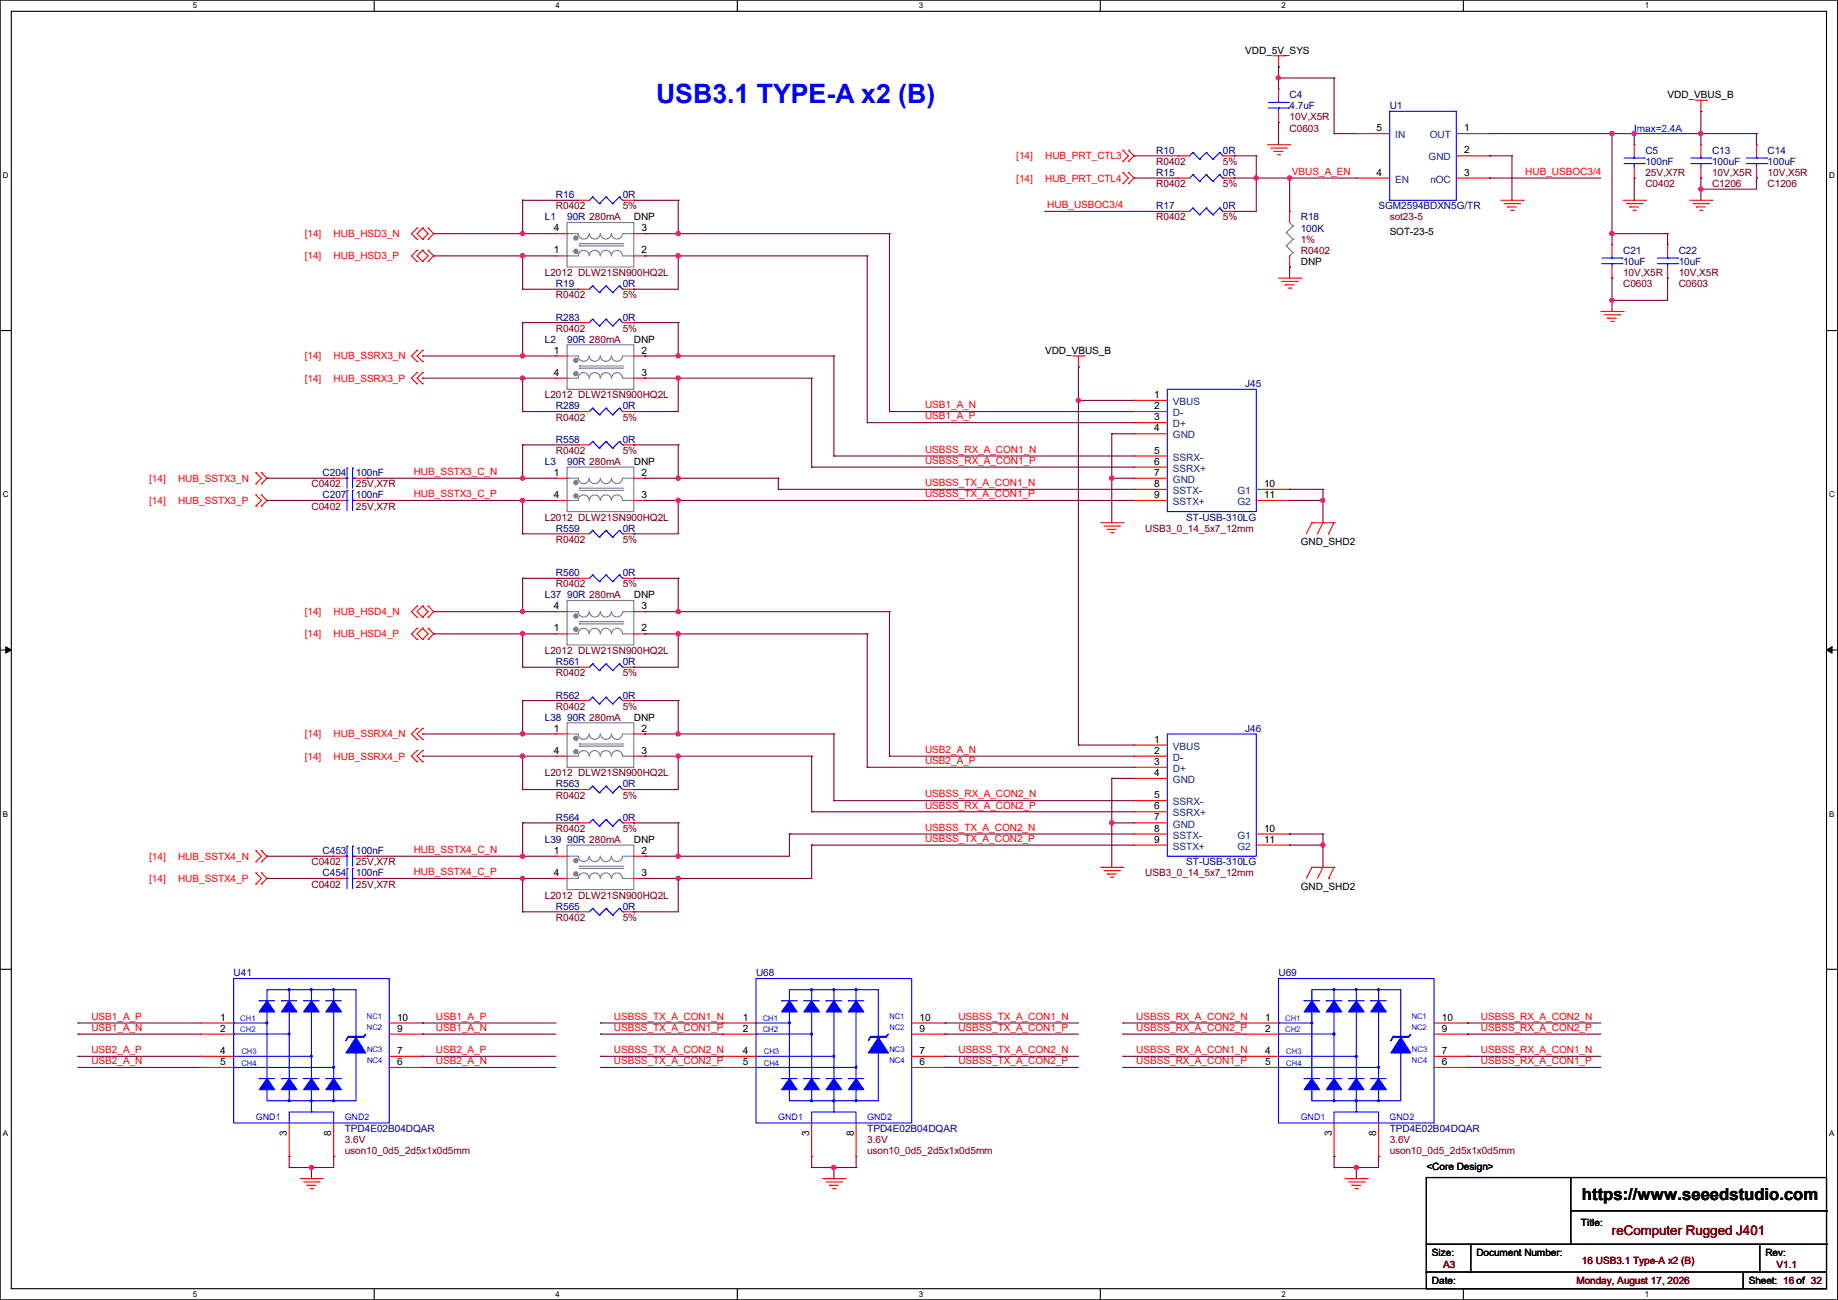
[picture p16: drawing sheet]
<svg xmlns="http://www.w3.org/2000/svg" width="420mm" height="297mm" viewBox="0 0 420 297" stroke-linecap="round" stroke-linejoin="round" font-family="sans-serif">
<defs><g id="words">
<text font-size="6.1" fill="#00f" x="149.9" y="23.5">USB3.1 TYPE-A x2 (B)</text>
<text font-size="3.8" x="361.5" y="274.1">https://www.seeedstudio.com</text>
<text font-size="3" fill="#800000" x="368.3" y="282.2">reComputer Rugged J401</text>
<g font-size="2.3">
<text x="284.5" y="12.3">VDD_5V_SYS</text>
<text x="381" y="22.4">VDD_VBUS_B</text>
<text x="314.5" y="30">5</text>
<text x="334.6" y="30">1</text>
<text x="334.6" y="35.1">2</text>
<text x="314.5" y="40.1">4</text>
<text x="334.6" y="40.1">3</text>
<text x="126.5" y="52.8">4</text>
<text x="144.8" y="50.4">DNP</text>
<text x="146.6" y="52.8">3</text>
<text x="317.5" y="53.7">SOT-23-5</text>
<text x="126.5" y="57.9">1</text>
<text x="146.6" y="57.9">2</text>
<text x="297.2" y="60.5">DNP</text>
<text x="126.5" y="80.8">1</text>
<text x="144.8" y="78.3">DNP</text>
<text x="146.6" y="80.8">2</text>
<text x="238.8" y="80.9">VDD_VBUS_B</text>
<text x="126.5" y="85.9">4</text>
<text x="146.6" y="85.9">3</text>
<text x="263.7" y="90.9">1</text>
<text x="263.7" y="93.5">2</text>
<text x="263.7" y="96">3</text>
<text x="263.7" y="98.6">4</text>
<text x="144.8" y="106.3">DNP</text>
<text x="263.7" y="103.6">5</text>
<text x="263.7" y="106.2">6</text>
<text x="126.5" y="108.7">1</text>
<text x="126.5" y="113.8">4</text>
<text x="146.6" y="108.7">2</text>
<text x="146.6" y="113.8">3</text>
<text x="263.7" y="108.7">7</text>
<text x="263.7" y="111.3">8</text>
<text x="263.7" y="113.8">9</text>
<text x="288.8" y="111.3">10</text>
<text x="288.8" y="113.8">11</text>
<text x="297.2" y="124.5">GND_SHD2</text>
<text x="144.8" y="136.7">DNP</text>
<text x="126.5" y="139.2">4</text>
<text x="146.6" y="139.2">3</text>
<text x="126.5" y="144.3">1</text>
<text x="146.6" y="144.3">2</text>
<text x="126.5" y="167.1">1</text>
<text x="144.8" y="164.7">DNP</text>
<text x="146.6" y="167.1">2</text>
<text x="126.5" y="172.2">4</text>
<text x="146.6" y="172.2">3</text>
<text x="263.7" y="169.7">1</text>
<text x="263.7" y="172.2">2</text>
<text x="263.7" y="174.8">3</text>
<text x="263.7" y="177.3">4</text>
<text x="263.7" y="182.4">5</text>
<text x="263.7" y="184.9">6</text>
<text x="263.7" y="187.5">7</text>
<text x="263.7" y="190">8</text>
<text x="288.8" y="190">10</text>
<text x="126.5" y="195.1">1</text>
<text x="144.8" y="192.6">DNP</text>
<text x="146.6" y="195.1">2</text>
<text x="263.7" y="192.5">9</text>
<text x="288.8" y="192.5">11</text>
<text x="126.5" y="200.2">4</text>
<text x="146.6" y="200.2">3</text>
<text x="297.2" y="203.3">GND_SHD2</text>
<text x="50.3" y="233.2">1</text>
<text x="90.7" y="233.2">10</text>
<text x="169.7" y="233.2">1</text>
<text x="210.1" y="233.2">10</text>
<text x="289.1" y="233.2">1</text>
<text x="329.5" y="233.2">10</text>
<text x="50.3" y="235.7">2</text>
<text x="90.7" y="235.7">9</text>
<text x="169.7" y="235.7">2</text>
<text x="210.1" y="235.7">9</text>
<text x="289.1" y="235.7">2</text>
<text x="329.5" y="235.7">9</text>
<text x="50.3" y="240.8">4</text>
<text x="50.3" y="243.3">5</text>
<text x="90.7" y="243.3">6</text>
<text x="90.7" y="240.8">7</text>
<text x="169.7" y="240.8">4</text>
<text x="169.7" y="243.3">5</text>
<text x="210.1" y="243.3">6</text>
<text x="210.1" y="240.8">7</text>
<text x="289.1" y="240.8">4</text>
<text x="289.1" y="243.3">5</text>
<text x="329.5" y="243.3">6</text>
<text x="329.5" y="240.8">7</text>
<text x="65.5" y="259.6" transform="rotate(-90 65.5 259.6)">3</text>
<text x="75.7" y="259.6" transform="rotate(-90 75.7 259.6)">8</text>
<text x="184.9" y="259.6" transform="rotate(-90 184.9 259.6)">3</text>
<text x="195.1" y="259.6" transform="rotate(-90 195.1 259.6)">8</text>
<text x="304.3" y="259.6" transform="rotate(-90 304.3 259.6)">3</text>
<text x="314.4" y="259.6" transform="rotate(-90 314.4 259.6)">8</text>
<text x="325.9" y="267.3">&lt;Core Design&gt;</text>
<text x="361.2" y="280">Title:</text>
<text x="327.2" y="286.8">Size:</text>
<text x="337.3" y="286.8">Document Number:</text>
<text x="403.4" y="286.8">Rev:</text>
<text x="327.2" y="293.5">Date:</text>
<text x="399.6" y="293.5">Sheet: 16 of 32</text>
</g>
<g font-size="2.3" fill="#000080">
<text x="294.7" y="22.4">C4</text>
<text x="294.7" y="25">4.7uF</text>
<text x="317.5" y="25">U1</text>
<text x="264.2" y="35.1">R10</text>
<text x="279.4" y="35.1">0R</text>
<text x="376" y="35.1">C5</text>
<text x="391.2" y="35.1">C13</text>
<text x="403.9" y="35.1">C14</text>
<text x="264.2" y="40.2">R15</text>
<text x="279.4" y="40.2">0R</text>
<text x="376" y="37.7">100nF</text>
<text x="391.2" y="37.7">100uF</text>
<text x="403.9" y="37.7">100uF</text>
<text x="127" y="45.3">R16</text>
<text x="142.3" y="45.3">0R</text>
<text x="264.2" y="47.8">R17</text>
<text x="279.4" y="47.8">0R</text>
<text x="315" y="47.8">SGM2594BDXN5G/TR</text>
<text x="124.5" y="50.4">L1</text>
<text x="129.6" y="50.4">90R 280mA</text>
<text x="297.2" y="50.4">R18</text>
<text x="297.2" y="52.9">100K</text>
<text x="370.9" y="58">C21</text>
<text x="383.6" y="58">C22</text>
<text x="127" y="65.6">R19</text>
<text x="142.3" y="65.6">0R</text>
<text x="370.9" y="60.5">10uF</text>
<text x="383.6" y="60.5">10uF</text>
<text x="127" y="73.2">R283</text>
<text x="142.3" y="73.2">0R</text>
<text x="124.5" y="78.3">L2</text>
<text x="129.6" y="78.3">90R 280mA</text>
<text x="284.5" y="88.5">J45</text>
<text x="127" y="93.6">R289</text>
<text x="142.3" y="93.6">0R</text>
<text x="127" y="101.2">R558</text>
<text x="142.3" y="101.2">0R</text>
<text x="124.5" y="106.3">L3</text>
<text x="129.6" y="106.3">90R 280mA</text>
<text x="73.7" y="108.8">C204</text>
<text x="73.7" y="113.9">C207</text>
<text x="81.3" y="108.8">100nF</text>
<text x="81.3" y="113.9">100nF</text>
<text x="271.1" y="119">ST-USB-310LG</text>
<text x="127" y="121.5">R559</text>
<text x="142.3" y="121.5">0R</text>
<text x="127" y="131.7">R560</text>
<text x="142.3" y="131.7">0R</text>
<text x="124.5" y="136.7">L37 90R 280mA</text>
<text x="127" y="152">R561</text>
<text x="142.3" y="152">0R</text>
<text x="127" y="159.6">R562</text>
<text x="142.3" y="159.6">0R</text>
<text x="124.5" y="164.7">L38 90R 280mA</text>
<text x="284.5" y="167.2">J46</text>
<text x="127" y="179.9">R563</text>
<text x="142.3" y="179.9">0R</text>
<text x="127" y="187.5">R564</text>
<text x="142.3" y="187.5">0R</text>
<text x="73.7" y="195.2">C453</text>
<text x="81.3" y="195.2">100nF</text>
<text x="124.5" y="192.6">L39 90R 280mA</text>
<text x="271.1" y="197.7">ST-USB-310LG</text>
<text x="73.7" y="200.2">C454</text>
<text x="81.3" y="200.2">100nF</text>
<text x="127" y="207.9">R565</text>
<text x="142.3" y="207.9">0R</text>
<text x="53.4" y="223.1">U41</text>
<text x="172.8" y="223.1">U68</text>
<text x="292.1" y="223.1">U69</text>
<text x="78.8" y="258.7">TPD4E02B04DQAR</text>
<text x="198.2" y="258.7">TPD4E02B04DQAR</text>
<text x="317.5" y="258.7">TPD4E02B04DQAR</text>
</g>
<g font-size="2.3" fill="#800000">
<text x="294.7" y="27.5">10V,X5R</text>
<text x="294.7" y="30.1">C0603</text>
<text x="264.2" y="37.7">R0402</text>
<text x="279.4" y="37.7">5%</text>
<text x="376" y="40.2">25V,X7R</text>
<text x="391.2" y="40.2">10V,X5R</text>
<text x="403.9" y="40.2">10V,X5R</text>
<text x="127" y="47.8">R0402</text>
<text x="142.3" y="47.8">5%</text>
<text x="264.2" y="42.8">R0402</text>
<text x="279.4" y="42.8">5%</text>
<text x="376" y="42.8">C0402</text>
<text x="391.2" y="42.8">C1206</text>
<text x="403.9" y="42.8">C1206</text>
<text x="264.2" y="50.4">R0402</text>
<text x="279.4" y="50.4">5%</text>
<text x="317.5" y="50.4">sot23-5</text>
<text x="297.2" y="55.5">1%</text>
<text x="297.2" y="58">R0402</text>
<text x="124.5" y="63.1">L2012 DLW21SN900HQ2L</text>
<text x="370.9" y="65.6">C0603</text>
<text x="370.9" y="63.1">10V,X5R</text>
<text x="383.6" y="65.6">C0603</text>
<text x="383.6" y="63.1">10V,X5R</text>
<text x="127" y="68.2">R0402</text>
<text x="142.3" y="68.2">5%</text>
<text x="127" y="75.8">R0402</text>
<text x="142.3" y="75.8">5%</text>
<text x="124.5" y="91">L2012 DLW21SN900HQ2L</text>
<text x="127" y="96.1">R0402</text>
<text x="142.3" y="96.1">5%</text>
<text x="127" y="103.7">R0402</text>
<text x="142.3" y="103.7">5%</text>
<text x="71.2" y="111.3">C0402</text>
<text x="81.3" y="111.3">25V,X7R</text>
<text x="71.2" y="116.4">C0402</text>
<text x="81.3" y="116.4">25V,X7R</text>
<text x="124.5" y="119">L2012 DLW21SN900HQ2L</text>
<text x="127" y="124">R0402</text>
<text x="142.3" y="124">5%</text>
<text x="261.7" y="121.5">USB3_0_14_5x7_12mm</text>
<text x="127" y="134.2">R0402</text>
<text x="142.3" y="134.2">5%</text>
<text x="124.5" y="149.4">L2012 DLW21SN900HQ2L</text>
<text x="127" y="154.5">R0402</text>
<text x="142.3" y="154.5">5%</text>
<text x="127" y="162.1">R0402</text>
<text x="142.3" y="162.1">5%</text>
<text x="124.5" y="177.4">L2012 DLW21SN900HQ2L</text>
<text x="127" y="182.5">R0402</text>
<text x="142.3" y="182.5">5%</text>
<text x="127" y="190.1">R0402</text>
<text x="142.3" y="190.1">5%</text>
<text x="71.2" y="197.7">C0402</text>
<text x="81.3" y="197.7">25V,X7R</text>
<text x="71.2" y="202.8">C0402</text>
<text x="81.3" y="202.8">25V,X7R</text>
<text x="261.7" y="200.2">USB3_0_14_5x7_12mm</text>
<text x="124.5" y="205.3">L2012 DLW21SN900HQ2L</text>
<text x="127" y="210.4">R0402</text>
<text x="142.3" y="210.4">5%</text>
<text x="78.8" y="263.7">uson10_0d5_2d5x1x0d5mm</text>
<text x="78.8" y="261.2">3.6V</text>
<text x="198.2" y="263.7">uson10_0d5_2d5x1x0d5mm</text>
<text x="198.2" y="261.2">3.6V</text>
<text x="317.5" y="263.7">uson10_0d5_2d5x1x0d5mm</text>
<text x="317.5" y="261.2">3.6V</text>
<text x="329.7" y="289.6">A3</text>
<text x="360.2" y="293.5">Monday, August 17, 2026</text>
<text x="361.5" y="288.9">16 USB3.1 Type-A x2 (B)</text>
<text x="405.9" y="289.6">V1.1</text>
</g>
<g font-size="2.3" fill="#004080">
<text x="318.8" y="31.6">IN</text>
<text x="326.7" y="31.6">OUT</text>
<text x="318.8" y="41.7">EN</text>
<text x="326.4" y="36.7">GND</text>
<text x="326.9" y="41.7">nOC</text>
<text x="268" y="92.5">VBUS</text>
<text x="268" y="95.1">D-</text>
<text x="268" y="97.6">D+</text>
<text x="268" y="100.2">GND</text>
<text x="268" y="105.2">SSRX-</text>
<text x="268" y="107.8">SSRX+</text>
<text x="268" y="110.3">GND</text>
<text x="268" y="112.9">SSTX-</text>
<text x="282.7" y="112.9">G1</text>
<text x="268" y="115.4">SSTX+</text>
<text x="282.7" y="115.4">G2</text>
<text x="268" y="171.3">VBUS</text>
<text x="268" y="173.8">D-</text>
<text x="268" y="176.4">D+</text>
<text x="268" y="178.9">GND</text>
<text x="268" y="184">SSRX-</text>
<text x="268" y="186.5">SSRX+</text>
<text x="268" y="189.1">GND</text>
<text x="268" y="191.6">SSTX-</text>
<text x="282.7" y="191.6">G1</text>
<text x="268" y="194.1">SSTX+</text>
<text x="282.7" y="194.1">G2</text>
</g>
<text font-size="2.3" fill="#00f" x="373.4" y="30.1">Imax=2.4A</text>
<g font-size="2.3" fill="#f00">
<text x="232.2" y="36.4">[14]</text>
<text x="232.2" y="41.5">[14]</text>
<text x="238.8" y="36.4">HUB_PRT_CTL3</text>
<text x="238.8" y="41.5">HUB_PRT_CTL4</text>
<text x="295.2" y="40">VBUS_A_EN</text>
<text x="348.5" y="40">HUB_USBOC3/4</text>
<text x="239.3" y="47.6">HUB_USBOC3/4</text>
<text x="69.6" y="54.2">[14]</text>
<text x="69.6" y="59.3">[14]</text>
<text x="76.2" y="54.2">HUB_HSD3_N</text>
<text x="76.2" y="59.3">HUB_HSD3_P</text>
<text x="69.6" y="82.1">[14]</text>
<text x="76.2" y="82.1">HUB_SSRX3_N</text>
<text x="69.6" y="87.2">[14]</text>
<text x="76.2" y="87.2">HUB_SSRX3_P</text>
<text x="211.4" y="93.3">USB1_A_N</text>
<text x="211.4" y="95.8">USB1_A_P</text>
<text x="211.4" y="103.5">USBSS_RX_A_CON1_N</text>
<text x="211.4" y="106">USBSS_RX_A_CON1_P</text>
<text x="34.1" y="110.1">[14]</text>
<text x="40.7" y="110.1">HUB_SSTX3_N</text>
<text x="94.5" y="108.5">HUB_SSTX3_C_N</text>
<text x="94.5" y="113.6">HUB_SSTX3_C_P</text>
<text x="211.4" y="113.6">USBSS_TX_A_CON1_P</text>
<text x="211.4" y="111.1">USBSS_TX_A_CON1_N</text>
<text x="34.1" y="115.1">[14]</text>
<text x="40.7" y="115.1">HUB_SSTX3_P</text>
<text x="69.6" y="140.5">[14]</text>
<text x="76.2" y="140.5">HUB_HSD4_N</text>
<text x="69.6" y="145.6">[14]</text>
<text x="76.2" y="145.6">HUB_HSD4_P</text>
<text x="69.6" y="168.5">[14]</text>
<text x="69.6" y="173.6">[14]</text>
<text x="76.2" y="168.5">HUB_SSRX4_N</text>
<text x="76.2" y="173.6">HUB_SSRX4_P</text>
<text x="211.4" y="172">USB2_A_N</text>
<text x="211.4" y="174.6">USB2_A_P</text>
<text x="211.4" y="182.2">USBSS_RX_A_CON2_N</text>
<text x="211.4" y="184.7">USBSS_RX_A_CON2_P</text>
<text x="211.4" y="189.8">USBSS_TX_A_CON2_N</text>
<text x="34.1" y="196.4">[14]</text>
<text x="40.7" y="196.4">HUB_SSTX4_N</text>
<text x="94.5" y="194.9">HUB_SSTX4_C_N</text>
<text x="211.4" y="192.4">USBSS_TX_A_CON2_P</text>
<text x="34.1" y="201.5">[14]</text>
<text x="40.7" y="201.5">HUB_SSTX4_P</text>
<text x="94.5" y="200">HUB_SSTX4_C_P</text>
<text x="20.9" y="233">USB1_A_P</text>
<text x="99.6" y="233">USB1_A_P</text>
<text x="140.3" y="233">USBSS_TX_A_CON1_N</text>
<text x="219" y="233">USBSS_TX_A_CON1_N</text>
<text x="259.6" y="233">USBSS_RX_A_CON2_N</text>
<text x="338.4" y="233">USBSS_RX_A_CON2_N</text>
<text x="20.9" y="235.5">USB1_A_N</text>
<text x="99.6" y="235.5">USB1_A_N</text>
<text x="140.3" y="235.5">USBSS_TX_A_CON1_P</text>
<text x="219" y="235.5">USBSS_TX_A_CON1_P</text>
<text x="259.6" y="235.5">USBSS_RX_A_CON2_P</text>
<text x="338.4" y="235.5">USBSS_RX_A_CON2_P</text>
<text x="20.9" y="243.2">USB2_A_N</text>
<text x="20.9" y="240.6">USB2_A_P</text>
<text x="99.6" y="243.2">USB2_A_N</text>
<text x="99.6" y="240.6">USB2_A_P</text>
<text x="140.3" y="243.2">USBSS_TX_A_CON2_P</text>
<text x="140.3" y="240.6">USBSS_TX_A_CON2_N</text>
<text x="219" y="243.2">USBSS_TX_A_CON2_P</text>
<text x="219" y="240.6">USBSS_TX_A_CON2_N</text>
<text x="259.6" y="243.2">USBSS_RX_A_CON1_P</text>
<text x="259.6" y="240.6">USBSS_RX_A_CON1_N</text>
<text x="338.4" y="243.2">USBSS_RX_A_CON1_P</text>
<text x="338.4" y="240.6">USBSS_RX_A_CON1_N</text>
</g>
<g font-size="2" fill="#00f">
<text x="58.5" y="255.9">GND1</text>
<text x="78.8" y="255.9">GND2</text>
<text x="177.8" y="255.9">GND1</text>
<text x="198.2" y="255.9">GND2</text>
<text x="297.2" y="255.9">GND1</text>
<text x="317.5" y="255.9">GND2</text>
</g>
<g font-size="1.8">
<text x="44" y="1.9">5</text>
<text x="127" y="1.9">4</text>
<text x="209.9" y="1.9">3</text>
<text x="292.9" y="1.9">2</text>
<text x="375.8" y="1.9">1</text>
<text x=".7" y="40.6">D</text>
<text x="418" y="40.6">D</text>
<text x=".7" y="113.6">C</text>
<text x="418" y="113.6">C</text>
<text x=".7" y="186.6">B</text>
<text x="418" y="186.6">B</text>
<text x=".7" y="259.5">A</text>
<text x="418" y="259.5">A</text>
<text x="44" y="296.3">5</text>
<text x="127" y="296.3">4</text>
<text x="209.9" y="296.3">3</text>
<text x="292.9" y="296.3">2</text>
<text x="375.8" y="296.3">1</text>
</g>
<g font-size="1.8" fill="#00f">
<text x="54.9" y="233.3">CH1</text>
<text x="83.9" y="232.8">NC1</text>
<text x="174.3" y="233.3">CH1</text>
<text x="203.2" y="232.8">NC1</text>
<text x="293.7" y="233.3">CH1</text>
<text x="322.6" y="232.8">NC1</text>
<text x="54.9" y="235.8">CH2</text>
<text x="83.9" y="235.3">NC2</text>
<text x="174.3" y="235.8">CH2</text>
<text x="203.2" y="235.3">NC2</text>
<text x="293.7" y="235.8">CH2</text>
<text x="322.6" y="235.3">NC2</text>
<text x="55.2" y="243.5">CH4</text>
<text x="55.2" y="240.9">CH3</text>
<text x="83.9" y="240.4">NC3</text>
<text x="83.9" y="243">NC4</text>
<text x="174.5" y="243.5">CH4</text>
<text x="174.5" y="240.9">CH3</text>
<text x="203.2" y="240.4">NC3</text>
<text x="203.2" y="243">NC4</text>
<text x="293.9" y="243.5">CH4</text>
<text x="293.9" y="240.9">CH3</text>
<text x="322.6" y="240.4">NC3</text>
<text x="322.6" y="243">NC4</text>
</g>
</g></defs>
<path d="M0 0h419.9v297h-419.9zM2.6 2.6h414.8v291.8h-414.8z" fill="none" stroke="#000" stroke-width=".25"/>
<g fill="#fff">
<path d="M44 .3h1v2h-1z"/>
<path d="M44 294.7h1v2h-1z"/>
</g>
<path d="M85.5 0v2.6M85.5 294.4v2.6" fill="none" stroke="#000" stroke-width=".25"/>
<g fill="#fff">
<path d="M127 .3h.9v2h-.9z"/>
<path d="M127 294.7h.9v2h-.9z"/>
</g>
<path d="M168.5 0v2.6M168.5 294.4v2.6" fill="none" stroke="#000" stroke-width=".25"/>
<g fill="#fff">
<path d="M209.9 .3h1v2h-1z"/>
<path d="M209.9 294.7h1v2h-1z"/>
</g>
<path d="M251.4 0v2.6M251.4 294.4v2.6" fill="none" stroke="#000" stroke-width=".25"/>
<g fill="#fff">
<path d="M292.9 .3h.9v2h-.9z"/>
<path d="M292.9 294.7h.9v2h-.9z"/>
</g>
<path d="M334.4 0v2.6M334.4 294.4v2.6" fill="none" stroke="#000" stroke-width=".25"/>
<g fill="#fff">
<path d="M375.8 .3h1v2h-1z"/>
<path d="M375.8 294.7h1v2h-1z"/>
<path d="M.7 39h1.2v2h-1.2z"/>
<path d="M418 39h1.3v2h-1.3z"/>
<path d="M.7 112h1.2v2h-1.2z"/>
<path d="M418 112h1.3v2h-1.3z"/>
</g>
<path d="M0 75.5h2.6M417.4 75.5h2.5" fill="none" stroke="#000" stroke-width=".25"/>
<g fill="#fff">
<path d="M.7 185h1.2v1.9h-1.2z"/>
<path d="M418 185h1.2v1.9h-1.2z"/>
</g>
<path d="M0 148.5h2.6M417.4 148.5h2.5" fill="none" stroke="#000" stroke-width=".25"/>
<path d="M1.3 147.7l1.3 .8-1.3 .7zM417.4 148.5l1.2-.8v1.5z" fill="#000" stroke="#000" stroke-width=".23"/>
<g fill="#fff">
<path d="M.7 257.9h1.2v2h-1.2z"/>
<path d="M418 257.9h1.2v2h-1.2z"/>
</g>
<g fill="none" stroke="#000" stroke-width=".25">
<path d="M0 221.4h2.6M417.4 221.4h2.5M325.9 269h91.5v25.4h-91.5zM358.9 269h.1M358.9 269v15.3M358.9 276.6h58.5M417.4 276.6h.1M325.9 290.6h.1M325.9 290.6h91.5M325.9 284.3h91.5M336.1 290.6h.1M336.1 284.3v6.3"/>
<path d="M398.3 294.4h.1M398.3 290.6v3.8M402.1 290.6h.1M402.1 284.3v6.3M417.4 284.3h.1"/>
</g>
<g fill="none" stroke="#f00" stroke-width=".25">
<path d="M290.9 12.7h2.5M292.1 15.3h.1M292.1 12.7v2.6M293.4 12.7h.1M256.6 36.9h.1M256.6 34.3h.1M256.6 39.4h.1M256.6 34.3l1.3 1.3-1.3 1.3M256.6 39.4l1.3 1.3-1.3 1.3M257.9 34.3h.1M257.9 36.9h.1M257.9 39.4h.1"/>
<path d="M257.9 34.3l1.2 1.3-1.2 1.3M257.9 39.4l1.2 1.3-1.2 1.3M269.3 35.6h.1M269.3 35.6h2.5M279.4 35.6h2.6M282 35.6h.1M289.6 33.1h5.1M290.4 33.8h3.5M291.1 34.6h.1M291.1 34.6h2.1M291.9 35.3h.5M292.1 20.4h.1"/>
<path d="M292.1 28h.1M292.1 20.4v2.5M292.1 25.4v2.6M292.4 35.3h.1M293.9 33.8h.1M294.7 33.1h.1M309.9 30.5h.1M309.9 30.5h7.6M332.8 35.6h7.6M332.8 30.5h7.6M340.4 30.5h.1M340.4 35.6h.1"/>
<path d="M373.4 33.1h.1M373.4 33.1v2.5M373.4 38.1v2.6M387.4 22.9h2.5M388.7 25.4h.1M388.7 33.1h.1M388.7 22.9v2.5M388.7 33.1v2.5M388.7 38.1v2.6M389.9 22.9h.1M401.4 33.1h.1M401.4 33.1v2.5"/>
<path d="M401.4 38.1v2.6M95.3 52.1h.1M95.3 54.7h.1M95.3 57.2h.1M95.3 59.7h.1M95.3 52.1l-1.3 1.3 1.3 1.3M95.3 57.2l-1.3 1.3 1.3 1.2M96.6 54.7h.1M96.6 52.1h.1M96.6 59.7h.1M96.6 57.2h.1M96.6 52.1l-1.3 1.3 1.3 1.3"/>
<path d="M96.6 52.1l1.2 1.3-1.2 1.3M96.6 57.2l-1.3 1.3 1.3 1.2M96.6 57.2l1.2 1.3-1.2 1.2M97.8 52.1h.1M97.8 54.7h.1M97.8 57.2h.1M97.8 59.7h.1M97.8 57.2l1.3 1.3-1.3 1.2M97.8 52.1l1.3 1.3-1.3 1.3M127 58.5h.1M127 53.4h.1M127 58.5h2.6"/>
<path d="M127 53.4h2.6M132.1 45.8h.1M132.1 45.8h2.6M142.3 45.8h2.5M144.8 45.8h.1M144.8 58.5h2.6M144.8 53.4h2.6M147.4 58.5h.1M147.4 53.4h.1M256.6 42h.1M257.9 42h.1M269.3 40.7h.1"/>
<path d="M269.3 48.3h.1M269.3 40.7h2.5M269.3 48.3h2.5M279.4 40.7h2.6M279.4 48.3h2.6M282 40.7h.1M282 48.3h.1M294.7 48.3h.1M294.7 48.3v2.5M294.7 58.5v2.5M309.9 40.7h.1M309.9 40.7h7.6"/>
<path d="M332.8 40.7h7.6M340.4 40.7h.1M342.9 45.8h5.1M343.7 46.5h3.6M344.5 47.3h.1M344.5 47.3h2M345.2 48h.5M345.7 48h.1M347.3 46.5h.1M348 45.8h.1M368.3 55.9h.1M368.3 55.9v2.6"/>
<path d="M370.9 45.8h5.1M371.6 46.5h3.6M372.4 47.3h.1M372.4 47.3h2M373.2 48h.5M373.4 40.7h.1M373.7 48h.1M375.2 46.5h.1M376 45.8h.1M381 55.9h.1M381 55.9v2.6M386.1 45.8h5.1"/>
<path d="M386.9 46.5h3.5M387.6 47.3h.1M387.6 47.3h2.1M388.4 48h.5M388.7 40.7h.1M388.9 48h.1M390.4 46.5h.1M391.2 45.8h.1M401.4 40.7h.1M132.1 66.1h.1M132.1 73.7h.1M132.1 66.1h2.6"/>
<path d="M132.1 73.7h2.6M142.3 66.1h2.5M142.3 73.7h2.5M144.8 66.1h.1M144.8 73.7h.1M292.1 63.5h5.1M292.9 64.3h3.6M293.7 65.1h.1M293.7 65.1h2M294.4 65.8h.5M294.7 61h.1M294.9 65.8h.1"/>
<path d="M296.5 64.3h.1M297.2 63.5h.1M365.8 71.2h5.1M366.6 71.9h3.5M367.3 72.7h.1M367.3 72.7h2.1M368.1 73.4h.5M368.3 63.5h.1M368.3 61v2.5M368.6 73.4h.1M370.1 71.9h.1M370.9 71.2h.1"/>
<path d="M381 63.5h.1M381 61v2.5M95.3 80.1h.1M95.3 82.6h.1M95.3 85.1h.1M95.3 87.7h.1M95.3 80.1l-1.3 1.2 1.3 1.3M95.3 85.1l-1.3 1.3 1.3 1.3M96.6 80.1h.1M96.6 82.6h.1M96.6 85.1h.1M96.6 87.7h.1"/>
<path d="M96.6 80.1l-1.3 1.2 1.3 1.3M96.6 85.1l-1.3 1.3 1.3 1.3M127 81.3h.1M127 86.4h.1M127 81.3h2.6M127 86.4h2.6M132.1 94h.1M132.1 94h2.6M142.3 94h2.5M144.8 94h.1M144.8 81.3h2.6M144.8 86.4h2.6"/>
<path d="M147.4 81.3h.1M147.4 86.4h.1M245.2 81.3h2.5M246.4 83.9h.1M246.4 81.3v2.6M247.7 81.3h.1M259.1 91.5h.1M259.1 94h.1M259.1 96.6h.1M259.1 99.1h.1M259.1 91.5h7.6M259.1 94h7.6"/>
<path d="M259.1 96.6h7.6M259.1 99.1h7.6M58.5 110.5h.1M58.5 108h.1M58.5 115.6h.1M58.5 113.1h.1M58.5 108l1.2 1.3-1.2 1.2M58.5 113.1l1.2 1.2-1.2 1.3M59.7 108h.1M59.7 110.5h.1M59.7 113.1h.1M59.7 115.6h.1"/>
<path d="M59.7 113.1l1.3 1.2-1.3 1.3M59.7 108l1.3 1.3-1.3 1.2M76.2 109.3h.1M76.2 114.3h.1M76.2 109.3h2.6M76.2 114.3h2.6M81.3 109.3h2.6M81.3 114.3h2.6M83.9 109.3h.1M83.9 114.3h.1M127 109.3h.1M127 114.3h.1"/>
<path d="M127 109.3h2.6M127 114.3h2.6M132.1 101.6h.1M132.1 101.6h2.6M142.3 101.6h2.5M144.8 101.6h.1M144.8 109.3h2.6M144.8 114.3h2.6M147.4 109.3h.1M147.4 114.3h.1M251.5 119.4h5.1M256.6 119.4h.1"/>
<path d="M259.1 104.2h.1M259.1 106.7h.1M259.1 109.3h.1M259.1 111.8h.1M259.1 114.3h.1M259.1 109.3h7.6M259.1 114.3h7.6M259.1 104.2h7.6M259.1 106.7h7.6M259.1 111.8h7.6M287.1 114.3h7.6M287.1 111.8h7.6"/>
<path d="M294.7 111.8h.1M294.7 114.3h.1M299.8 119.4h.1M299.8 119.4h5M299.8 119.4l-1.3 2.6M302.3 119.4h.1M302.3 119.4l-1.3 2.6M304.8 119.4h.1M304.8 119.4l-1.2 2.6M95.3 138.5h.1M95.3 138.5l-1.3 1.2 1.3 1.3M96.6 138.5h.1"/>
<path d="M96.6 138.5l-1.3 1.2 1.3 1.3M96.6 138.5l1.2 1.2-1.2 1.3M97.8 138.5h.1M97.8 138.5l1.3 1.2-1.3 1.3M127 139.7h.1M127 139.7h2.6M132.1 122h.1M132.1 132.1h.1M132.1 122h2.6M132.1 132.1h2.6M142.3 122h2.5M142.3 132.1h2.5"/>
<path d="M144.8 122h.1M144.8 132.1h.1M144.8 139.7h2.6M147.4 139.7h.1M252.3 120.2h3.5M253 120.9h.1M253 120.9h2.1M253.8 121.7h.5M254.3 121.7h.1M255.8 120.2h.1M303.6 122h.1M95.3 141h.1"/>
<path d="M95.3 143.6h.1M95.3 146.1h.1M95.3 143.6l-1.3 1.2 1.3 1.3M96.6 141h.1M96.6 146.1h.1M96.6 143.6h.1M96.6 143.6l-1.3 1.2 1.3 1.3M96.6 143.6l1.2 1.2-1.2 1.3M97.8 141h.1M97.8 143.6h.1M97.8 146.1h.1M97.8 143.6l1.3 1.2-1.3 1.3"/>
<path d="M127 144.8h.1M127 144.8h2.6M132.1 152.4h.1M132.1 152.4h2.6M142.3 152.4h2.5M144.8 152.4h.1M144.8 144.8h2.6M147.4 144.8h.1M95.3 166.4h.1M95.3 169h.1M95.3 171.5h.1M95.3 174h.1"/>
<path d="M95.3 166.4l-1.3 1.3 1.3 1.3M95.3 171.5l-1.3 1.3 1.3 1.2M96.6 166.4h.1M96.6 169h.1M96.6 171.5h.1M96.6 174h.1M96.6 166.4l-1.3 1.3 1.3 1.3M96.6 171.5l-1.3 1.3 1.3 1.2M127 167.7h.1M127 172.8h.1M127 172.8h2.6M127 167.7h2.6"/>
<path d="M132.1 160.1h.1M132.1 160.1h2.6M142.3 160.1h2.5M144.8 160.1h.1M144.8 172.8h2.6M144.8 167.7h2.6M147.4 167.7h.1M147.4 172.8h.1M259.1 170.2h.1M259.1 172.8h.1M259.1 175.3h.1M259.1 177.8h.1"/>
<path d="M259.1 170.2h7.6M259.1 172.8h7.6M259.1 175.3h7.6M259.1 177.8h7.6M58.5 196.9h.1M58.5 194.4h.1M58.5 199.4h.1M58.5 194.4l1.2 1.2-1.2 1.3M58.5 199.4l1.2 1.3-1.2 1.3M59.7 194.4h.1M59.7 196.9h.1M59.7 199.4h.1"/>
<path d="M59.7 199.4l1.3 1.3-1.3 1.3M59.7 194.4l1.3 1.2-1.3 1.3M76.2 195.6h.1M76.2 195.6h2.6M81.3 195.6h2.6M83.9 195.6h.1M127 195.6h.1M127 195.6h2.6M132.1 188h.1M132.1 180.4h.1M132.1 188h2.6M132.1 180.4h2.6"/>
<path d="M142.3 188h2.5M142.3 180.4h2.5M144.8 188h.1M144.8 180.4h.1M144.8 195.6h2.6M147.4 195.6h.1M251.5 198.2h5.1M252.3 198.9h3.5M253 199.7h.1M253 199.7h2.1M255.8 198.9h.1M256.6 198.2h.1"/>
<path d="M259.1 182.9h.1M259.1 185.5h.1M259.1 188h.1M259.1 190.5h.1M259.1 193.1h.1M259.1 182.9h7.6M259.1 185.5h7.6M259.1 188h7.6M259.1 190.5h7.6M259.1 193.1h7.6M287.1 190.5h7.6M287.1 193.1h7.6"/>
<path d="M294.7 190.5h.1M294.7 193.1h.1M299.8 198.2h.1M299.8 198.2h5M299.8 198.2l-1.3 2.5M302.3 198.2h.1M302.3 198.2l-1.3 2.5M304.8 198.2h.1M304.8 198.2l-1.2 2.5M58.5 202h.1M59.7 202h.1M76.2 200.7h.1"/>
<path d="M76.2 200.7h2.6M81.3 200.7h2.6M83.9 200.7h.1M127 200.7h.1M127 200.7h2.6M132.1 208.3h.1M132.1 208.3h2.6M142.3 208.3h2.5M144.8 208.3h.1M144.8 200.7h2.6M147.4 200.7h.1M253.8 200.4h.5"/>
<path d="M254.3 200.4h.1M303.6 200.7h.1M45.8 233.7h.1M45.8 236.3h.1M45.8 233.7h7.6M45.8 236.3h7.6M88.9 233.7h7.7M88.9 236.3h7.7M96.6 236.3h.1M96.6 233.7h.1M165.1 233.7h.1M165.1 236.3h.1"/>
<path d="M165.1 233.7h7.7M165.1 236.3h7.7M208.3 233.7h7.6M208.3 236.3h7.6M215.9 236.3h.1M215.9 233.7h.1M284.5 233.7h.1M284.5 236.3h.1M284.5 233.7h7.6M284.5 236.3h7.6M327.7 233.7h7.6M327.7 236.3h7.6"/>
<path d="M335.3 236.3h.1M335.3 233.7h.1M45.8 241.3h.1M45.8 243.9h.1M45.8 241.3h7.6M45.8 243.9h7.6M66.1 256.6v7.6M76.2 256.6v7.6M88.9 241.3h7.7M88.9 243.9h7.7M96.6 243.9h.1M96.6 241.3h.1"/>
<path d="M165.1 241.3h.1M165.1 243.9h.1M165.1 241.3h7.7M165.1 243.9h7.7M185.5 256.6v7.6M195.6 256.6v7.6M208.3 241.3h7.6M208.3 243.9h7.6M215.9 243.9h.1M215.9 241.3h.1M284.5 241.3h.1M284.5 243.9h.1"/>
<path d="M284.5 241.3h7.6M284.5 243.9h7.6M304.8 256.6v7.6M315 256.6v7.6M327.7 241.3h7.6M327.7 243.9h7.6M335.3 243.9h.1M335.3 241.3h.1M66.1 264.2h.1M68.6 269.3h5.1M69.4 270h3.5M70.1 270.8h.1"/>
<path d="M70.1 270.8h2.1M70.9 271.6h.5M71.4 271.6h.1M72.9 270h.1M73.7 269.3h.1M76.2 264.2h.1M185.5 264.2h.1M188 269.3h5.1M188.8 270h3.5M189.5 270.8h.1M189.5 270.8h2.1M190.3 271.6h.5"/>
<path d="M190.8 271.6h.1M192.3 270h.1M193.1 269.3h.1M195.6 264.2h.1M304.8 264.2h.1M307.4 269.3h5.1M308.1 270h3.6M308.9 270.8h.1M308.9 270.8h2M309.7 271.6h.5M310.2 271.6h.1M311.7 270h.1"/>
<path d="M312.5 269.3h.1M315 264.2h.1"/>
</g>
<g fill="none" stroke="#00f" stroke-width=".25">
<path d="M272.6 34.8h.1M272.6 39.9h.1M272.6 34.8l-.8 .8M272.6 34.8l1.5 1.6M272.6 39.9l-.8 .8M272.6 39.9l1.5 1.5M274.1 36.4h.1M275.6 34.8h.1M275.6 39.9h.1M275.6 34.8l-1.5 1.6M275.6 34.8l1.6 1.6M275.6 39.9l-1.5 1.5"/>
<path d="M275.6 39.9l1.6 1.5M277.2 36.4h.1M278.7 34.8h.1M278.7 39.9h.1M278.7 34.8l-1.5 1.6M278.7 34.8l.7 .8M278.7 39.9l-1.5 1.5M278.7 39.9l.7 .8M279.4 35.6h.1M289.9 23.4h4.5M289.9 24.7h4.5M292.1 24.7h.1"/>
<path d="M292.1 23.4h.1M292.1 22.9v.5M292.1 24.7v.7M294.4 23.4h.1M294.4 24.7h.1M317.5 25.4h15.3v20.4h-15.3zM371.1 36.1h4.6M371.1 37.4h4.6M373.4 37.4h.1M373.4 36.1h.1M373.4 35.6v.5M373.4 37.4v.7"/>
<path d="M375.7 36.1h.1M375.7 37.4h.1M386.4 36.1h4.5M386.4 37.4h4.5M388.7 37.4h.1M388.7 36.1h.1M388.7 35.6v.5M388.7 37.4v.7M390.9 36.1h.1M390.9 37.4h.1M399.1 36.1h4.5M399.1 37.4h4.5"/>
<path d="M401.4 37.4h.1M401.4 36.1h.1M401.4 35.6v.5M401.4 37.4v.7M403.6 36.1h.1M403.6 37.4h.1M135.4 45h.1M135.4 45l-.7 .8M135.4 45l1.5 1.5M136.9 46.5h.1M138.5 45h.1M138.5 45l-1.6 1.5"/>
<path d="M138.5 45l1.5 1.5M140 46.5h.1M141.5 45h.1M141.5 45l-1.5 1.5M141.5 45l.8 .8M142.3 45.8h.1M272.6 47.5h.1M272.6 47.5l-.8 .8M272.6 47.5l1.5 1.6M274.1 41.4h.1M274.1 49.1h.1M275.6 47.5h.1"/>
<path d="M275.6 47.5l-1.5 1.6M275.6 47.5l1.6 1.6M277.2 41.4h.1M277.2 49.1h.1M278.7 47.5h.1M278.7 47.5l-1.5 1.6M278.7 47.5l.7 .8M279.4 40.7h.1M279.4 48.3h.1M366.1 59h4.5M368.3 59h.1M368.3 58.5v.5"/>
<path d="M370.6 59h.1M378.8 59h4.5M381 59h.1M381 58.5v.5M383.3 59h.1M135.4 65.3h.1M135.4 72.9h.1M135.4 65.3l-.7 .8M135.4 65.3l1.5 1.5M135.4 72.9l-.7 .8M135.4 72.9l1.5 1.6M136.9 66.8h.1"/>
<path d="M136.9 74.5h.1M138.5 65.3h.1M138.5 72.9h.1M138.5 65.3l-1.6 1.5M138.5 65.3l1.5 1.5M138.5 72.9l-1.6 1.6M138.5 72.9l1.5 1.6M140 66.8h.1M140 74.5h.1M141.5 65.3h.1M141.5 72.9h.1M141.5 65.3l-1.5 1.5"/>
<path d="M141.5 65.3l.8 .8M141.5 72.9l-1.5 1.6M141.5 72.9l.8 .8M142.3 66.1h.1M142.3 73.7h.1M366.1 60.2h4.5M368.3 60.2h.1M368.3 60.2v.8M370.6 60.2h.1M378.8 60.2h4.5M381 60.2h.1M381 60.2v.8"/>
<path d="M383.3 60.2h.1M135.4 93.3h.1M135.4 93.3l-.7 .7M135.4 93.3l1.5 1.5M136.9 94.8h.1M138.5 93.3h.1M138.5 93.3l-1.6 1.5M138.5 93.3l1.5 1.5M140 94.8h.1M141.5 93.3h.1M141.5 93.3l-1.5 1.5M141.5 93.3l.8 .7"/>
<path d="M142.3 94h.1M266.7 88.9h20.4v28h-20.4zM78.8 109.3h.5M78.8 114.3h.5M79.3 107h.1M79.3 109.3h.1M79.3 112.1h.1M79.3 114.3h.1M79.3 107v4.5M79.3 112.1v4.5M80.6 109.3h.1M80.6 107h.1"/>
<path d="M80.6 114.3h.1M80.6 112.1h.1M80.6 107v4.5M80.6 112.1v4.5M80.6 109.3h.7M80.6 114.3h.7M135.4 100.9h.1M135.4 100.9l-.7 .7M135.4 100.9l1.5 1.5M136.9 102.4h.1M138.5 100.9h.1M138.5 100.9l-1.6 1.5"/>
<path d="M138.5 100.9l1.5 1.5M140 102.4h.1M141.5 100.9h.1M141.5 100.9l-1.5 1.5M141.5 100.9l.8 .7M142.3 101.6h.1M135.4 121.2h.1M135.4 131.4h.1M135.4 121.2l-.7 .8M135.4 121.2l1.5 1.5M135.4 131.4l-.7 .7M135.4 131.4l1.5 1.5"/>
<path d="M136.9 122.7h.1M136.9 132.9h.1M138.5 121.2h.1M138.5 131.4h.1M138.5 121.2l-1.6 1.5M138.5 121.2l1.5 1.5M138.5 131.4l-1.6 1.5M138.5 131.4l1.5 1.5M140 122.7h.1M140 132.9h.1M141.5 121.2h.1M141.5 131.4h.1"/>
<path d="M141.5 121.2l-1.5 1.5M141.5 121.2l.8 .8M141.5 131.4l-1.5 1.5M141.5 131.4l.8 .7M142.3 122h.1M142.3 132.1h.1M135.4 151.7h.1M135.4 159.3h.1M135.4 151.7l-.7 .7M135.4 151.7l1.5 1.5M135.4 159.3l-.7 .8M135.4 159.3l1.5 1.5"/>
<path d="M136.9 153.2h.1M138.5 151.7h.1M138.5 159.3h.1M138.5 151.7l-1.6 1.5M138.5 151.7l1.5 1.5M138.5 159.3l-1.6 1.5M138.5 159.3l1.5 1.5M140 153.2h.1M141.5 151.7h.1M141.5 159.3h.1M141.5 151.7l-1.5 1.5M141.5 151.7l.8 .7"/>
<path d="M141.5 159.3l-1.5 1.5M141.5 159.3l.8 .8M142.3 152.4h.1M135.4 179.6h.1M135.4 179.6l-.7 .8M135.4 179.6l1.5 1.5M136.9 160.8h.1M138.5 179.6h.1M138.5 179.6l-1.6 1.5M138.5 179.6l1.5 1.5M140 160.8h.1M141.5 179.6h.1"/>
<path d="M141.5 179.6l-1.5 1.5M141.5 179.6l.8 .8M142.3 160.1h.1M266.7 167.7h20.4v27.9h-20.4zM78.8 195.6h.5M79.3 198.4h.1M79.3 193.3h.1M79.3 195.6h.1M79.3 193.3v4.6M79.3 198.4v4.6M80.6 198.4h.1M80.6 195.6h.1"/>
<path d="M80.6 193.3h.1M80.6 193.3v4.6M80.6 198.4v4.6M80.6 195.6h.7M135.4 187.2h.1M135.4 187.2l-.7 .8M135.4 187.2l1.5 1.6M136.9 188.8h.1M136.9 181.1h.1M138.5 187.2h.1M138.5 187.2l-1.6 1.6M138.5 187.2l1.5 1.6"/>
<path d="M140 188.8h.1M140 181.1h.1M141.5 187.2h.1M141.5 187.2l-1.5 1.6M141.5 187.2l.8 .8M142.3 188h.1M142.3 180.4h.1M78.8 200.7h.5M79.3 200.7h.1M80.6 200.7h.1M80.6 200.7h.7M135.4 207.6h.1"/>
<path d="M135.4 207.6l-.7 .7M135.4 207.6l1.5 1.5M136.9 209.1h.1M138.5 207.6h.1M138.5 207.6l-1.6 1.5M138.5 207.6l1.5 1.5M140 209.1h.1M141.5 207.6h.1M141.5 207.6l-1.5 1.5M141.5 207.6l.8 .7M142.3 208.3h.1M53.4 223.6h35.5v33h-35.5z"/>
<path d="M53.4 236.3h.1M53.4 233.7h.1M53.4 236.3h12.7M53.4 233.7h7.6M59.2 228.6h.1M59.2 228.6h3.6M61 226.1h20.3v25.4h-20.3zM64.3 228.6h.1M64.3 228.6h3.6M66.1 226.1v25.4M69.4 228.6h.1M69.4 228.6h3.5"/>
<path d="M71.2 226.1v27.9M74.5 228.6h.1M74.5 228.6h3.5M76.2 226.1v25.4M172.8 223.6h35.5v33h-35.5zM172.8 236.3h.1M172.8 233.7h.1M172.8 236.3h12.7M172.8 233.7h7.6M178.6 228.6h.1M178.6 228.6h3.6M180.4 226.1h20.3v25.4h-20.3z"/>
<path d="M183.7 228.6h.1M183.7 228.6h3.5M185.5 226.1v25.4M188.8 228.6h.1M188.8 228.6h3.5M190.5 226.1v27.9M193.8 228.6h.1M193.8 228.6h3.6M195.6 226.1v25.4M292.1 223.6h35.6v33h-35.6zM292.1 236.3h.1M292.1 233.7h.1"/>
<path d="M292.1 236.3h12.7M292.1 233.7h7.7M298 228.6h.1M298 228.6h3.5M299.8 226.1h20.3v25.4h-20.3zM303.1 228.6h.1M303.1 228.6h3.5M304.8 226.1v25.4M308.1 228.6h.1M308.1 228.6h3.6M309.9 226.1v27.9M313.2 228.6h.1"/>
<path d="M313.2 228.6h3.6M315 226.1v25.4M53.4 243.9h.1M53.4 241.3h17.8M53.4 243.9h22.8M59.2 246.4h.1M59.2 246.4h3.6M64.3 246.4h.1M64.3 246.4h3.6M66.1 251.5h.1M66.1 256.6v-2.6h10.1v2.6M69.4 246.4h.1"/>
<path d="M69.4 246.4h3.5M71.2 254h.1M74.5 246.4h.1M74.5 246.4h3.5M172.8 243.9h.1M172.8 241.3h17.7M172.8 243.9h22.8M178.6 246.4h.1M178.6 246.4h3.6M183.7 246.4h.1M183.7 246.4h3.5M185.5 251.5h.1"/>
<path d="M185.5 256.6v-2.6h10.1v2.6M188.8 246.4h.1M188.8 246.4h3.5M190.5 254h.1M193.8 246.4h.1M193.8 246.4h3.6M292.1 243.9h.1M292.1 241.3h17.8M292.1 243.9h22.9M298 246.4h.1M298 246.4h3.5M303.1 246.4h.1"/>
<path d="M303.1 246.4h3.5M304.8 251.5h.1M304.8 256.6v-2.6h10.2v2.6M308.1 246.4h.1M308.1 246.4h3.6M309.9 254h.1M313.2 246.4h.1M313.2 246.4h3.6"/>
</g>
<g fill="#00f" stroke="#00f" stroke-width=".25">
<path d="M299.8 246.4l1.7 2.6h-3.5z" fill-rule="evenodd"/>
<path d="M315 246.4l1.8 2.6h-3.6z" fill-rule="evenodd"/>
<path d="M315 228.6l1.8 2.6h-3.6z" fill-rule="evenodd"/>
<path d="M299.8 228.6l1.7 2.6h-3.5z" fill-rule="evenodd"/>
<path d="M304.8 228.6l1.8 2.6h-3.5z" fill-rule="evenodd"/>
<path d="M304.8 246.4l1.8 2.6h-3.5z" fill-rule="evenodd"/>
<path d="M309.9 228.6l1.8 2.6h-3.6z" fill-rule="evenodd"/>
<path d="M309.9 246.4l1.8 2.6h-3.6z" fill-rule="evenodd"/>
<path d="M320.1 237l2.3 3.6h-4.6z" fill-rule="evenodd"/>
<path d="M318.3 236.8h3.6l.5-.5-.5 .7h-3.6l-.5 .8z" fill-rule="evenodd"/>
<path d="M61 246.4l1.8 2.6h-3.6z" fill-rule="evenodd"/>
<path d="M76.2 246.4l1.8 2.6h-3.5z" fill-rule="evenodd"/>
<path d="M76.2 228.6l1.8 2.6h-3.5z" fill-rule="evenodd"/>
<path d="M61 228.6l1.8 2.6h-3.6z" fill-rule="evenodd"/>
<path d="M66.1 228.6l1.8 2.6h-3.6z" fill-rule="evenodd"/>
<path d="M66.1 246.4l1.8 2.6h-3.6z" fill-rule="evenodd"/>
<path d="M71.2 228.6l1.7 2.6h-3.5z" fill-rule="evenodd"/>
<path d="M71.2 246.4l1.7 2.6h-3.5z" fill-rule="evenodd"/>
<path d="M81.3 237l2.3 3.6h-4.6z" fill-rule="evenodd"/>
<path d="M79.5 236.8h3.6l.5-.5-.5 .7h-3.6l-.5 .8z" fill-rule="evenodd"/>
<path d="M180.4 246.4l1.8 2.6h-3.6z" fill-rule="evenodd"/>
<path d="M195.6 246.4l1.8 2.6h-3.6z" fill-rule="evenodd"/>
<path d="M195.6 228.6l1.8 2.6h-3.6z" fill-rule="evenodd"/>
<path d="M180.4 228.6l1.8 2.6h-3.6z" fill-rule="evenodd"/>
<path d="M185.5 228.6l1.7 2.6h-3.5z" fill-rule="evenodd"/>
<path d="M185.5 246.4l1.7 2.6h-3.5z" fill-rule="evenodd"/>
<path d="M190.5 228.6l1.8 2.6h-3.5z" fill-rule="evenodd"/>
<path d="M190.5 246.4l1.8 2.6h-3.5z" fill-rule="evenodd"/>
<path d="M200.7 237l2.3 3.6h-4.6z" fill-rule="evenodd"/>
<path d="M198.9 236.8h3.6l.5-.5-.5 .7h-3.6l-.5 .8z" fill-rule="evenodd"/>
<circle cx="315" cy="226.1" r=".23"/>
<circle cx="299.7" cy="233.7" r=".23"/>
<circle cx="315" cy="251.5" r=".23"/>
<circle cx="304.8" cy="236.2" r=".23"/>
<circle cx="309.9" cy="241.3" r=".23"/>
<circle cx="315" cy="243.9" r=".23"/>
<circle cx="309.9" cy="251.5" r=".23"/>
<circle cx="304.8" cy="251.5" r=".23"/>
<circle cx="309.9" cy="226.1" r=".23"/>
<circle cx="304.8" cy="226.1" r=".23"/>
<circle cx="76.2" cy="226.1" r=".23"/>
<circle cx="61" cy="233.7" r=".23"/>
<circle cx="76.2" cy="251.5" r=".23"/>
<circle cx="66.1" cy="236.2" r=".23"/>
<circle cx="71.1" cy="241.3" r=".23"/>
<circle cx="76.2" cy="243.9" r=".23"/>
<circle cx="71.1" cy="251.5" r=".23"/>
<circle cx="66.1" cy="251.5" r=".23"/>
<circle cx="71.1" cy="226.1" r=".23"/>
<circle cx="66.1" cy="226.1" r=".23"/>
<circle cx="195.6" cy="226.1" r=".23"/>
<circle cx="180.4" cy="233.7" r=".23"/>
<circle cx="195.6" cy="251.5" r=".23"/>
<circle cx="185.4" cy="236.2" r=".23"/>
<circle cx="190.5" cy="241.3" r=".23"/>
<circle cx="195.6" cy="243.9" r=".23"/>
<circle cx="190.5" cy="251.5" r=".23"/>
<circle cx="185.4" cy="251.5" r=".23"/>
<circle cx="190.5" cy="226.1" r=".23"/>
<circle cx="185.4" cy="226.1" r=".23"/>
</g>
<g fill="none" stroke="#808080" stroke-width=".25">
<path d="M129.6 50.8h15.2v10.2h-15.2zM129.6 53.4h2.5a1.25 1.25 0 0 0 1.3 1.2 1.25 1.25 0 0 0 1.2-1.2 1.27 1.27 0 0 0 1.3 1.2 1.27 1.27 0 0 0 1.3-1.2M129.6 58.5h.1M129.6 53.4h.1M132.4 56.2h.1M132.4 55.7h.1M132.4 56.2h10.1M132.4 55.7h10.1M137.2 58.5a1.27 1.27 0 0 0-1.3-1.3 1.27 1.27 0 0 0-1.3 1.3 1.25 1.25 0 0 0-1.2-1.3 1.25 1.25 0 0 0-1.3 1.3h-2.5M137.2 53.4a1.25 1.25 0 0 0 1.3 1.2 1.25 1.25 0 0 0 1.2-1.2M137.2 58.5a1.25 1.25 0 0 1 1.3-1.3 1.25 1.25 0 0 1 1.2 1.3M139.7 53.4a1.25 1.25 0 0 0 1.3 1.2 1.25 1.25 0 0 0 1.2-1.2"/>
<path d="M139.7 58.5a1.25 1.25 0 0 1 1.3-1.3 1.25 1.25 0 0 1 1.2 1.3M142.3 58.5h2.5M142.3 53.4h2.5M144.8 58.5h.1M144.8 53.4h.1M293.9 53.1h.1M293.9 56.2h.1M293.9 53.1l1.5 1.6M293.9 56.2l1.5 1.5M294.7 58.5h.1M294.7 50.8l.7 .8M295.4 51.6h.1"/>
<path d="M295.4 54.7h.1M295.4 57.7h.1M295.4 51.6l-1.5 1.5M295.4 54.7l-1.5 1.5M295.4 57.7l-.7 .8M129.6 78.8h15.2v10.1h-15.2zM129.6 81.3h2.5a1.25 1.25 0 0 0 1.3 1.2 1.25 1.25 0 0 0 1.2-1.2 1.27 1.27 0 0 0 1.3 1.3 1.27 1.27 0 0 0 1.3-1.3M129.6 81.3h.1M129.6 86.4h.1M132.4 83.6h.1M132.4 84.1h.1M132.4 83.6h10.1"/>
<path d="M132.4 84.1h10.1M137.2 86.4a1.27 1.27 0 0 0-1.3-1.3 1.27 1.27 0 0 0-1.3 1.3 1.25 1.25 0 0 0-1.2-1.3 1.25 1.25 0 0 0-1.3 1.3h-2.5M137.2 81.3a1.25 1.25 0 0 0 1.3 1.3 1.25 1.25 0 0 0 1.2-1.3M137.2 86.4a1.25 1.25 0 0 1 1.3-1.3 1.25 1.25 0 0 1 1.2 1.3M139.7 81.3a1.25 1.25 0 0 0 1.3 1.3 1.25 1.25 0 0 0 1.2-1.3M139.7 86.4a1.25 1.25 0 0 1 1.3-1.3 1.25 1.25 0 0 1 1.2 1.3M142.3 81.3h2.5M142.3 86.4h2.5M144.8 81.3h.1M144.8 86.4h.1M129.6 106.7h15.2v10.2h-15.2zM129.6 109.3h2.5a1.25 1.25 0 0 0 1.3 1.2 1.25 1.25 0 0 0 1.2-1.2 1.27 1.27 0 0 0 1.3 1.2 1.27 1.27 0 0 0 1.3-1.2"/>
<path d="M129.6 109.3h.1M129.6 114.3h.1M132.4 111.5h.1M132.4 112.1h.1M132.4 111.5h10.1M132.4 112.1h10.1M137.2 114.3a1.27 1.27 0 0 0-1.3-1.2 1.27 1.27 0 0 0-1.3 1.2 1.25 1.25 0 0 0-1.2-1.2 1.25 1.25 0 0 0-1.3 1.2h-2.5M137.2 109.3a1.25 1.25 0 0 0 1.3 1.2 1.25 1.25 0 0 0 1.2-1.2M137.2 114.3a1.25 1.25 0 0 1 1.3-1.2 1.25 1.25 0 0 1 1.2 1.2M139.7 109.3a1.25 1.25 0 0 0 1.3 1.2 1.25 1.25 0 0 0 1.2-1.2M139.7 114.3a1.25 1.25 0 0 1 1.3-1.2 1.25 1.25 0 0 1 1.2 1.2M142.3 109.3h2.5"/>
<path d="M142.3 114.3h2.5M144.8 109.3h.1M144.8 114.3h.1M129.6 137.2h15.2v10.2h-15.2zM129.6 139.7h2.5a1.25 1.25 0 0 0 1.3 1.3 1.25 1.25 0 0 0 1.2-1.3 1.27 1.27 0 0 0 1.3 1.3 1.27 1.27 0 0 0 1.3-1.3M129.6 139.7h.1M137.2 139.7a1.25 1.25 0 0 0 1.3 1.3 1.25 1.25 0 0 0 1.2-1.3M139.7 139.7a1.25 1.25 0 0 0 1.3 1.3 1.25 1.25 0 0 0 1.2-1.3M142.3 139.7h2.5M144.8 139.7h.1M129.6 144.8h2.5a1.25 1.25 0 0 1 1.3-1.2 1.25 1.25 0 0 1 1.2 1.2 1.27 1.27 0 0 1 1.3-1.2 1.27 1.27 0 0 1 1.3 1.2M129.6 144.8h.1"/>
<path d="M132.4 142.5h.1M132.4 142h.1M132.4 142.5h10.1M132.4 142h10.1M137.2 144.8a1.25 1.25 0 0 1 1.3-1.2 1.25 1.25 0 0 1 1.2 1.2M139.7 144.8a1.25 1.25 0 0 1 1.3-1.2 1.25 1.25 0 0 1 1.2 1.2M142.3 144.8h2.5M144.8 144.8h.1M129.6 165.1h15.2v10.2h-15.2zM129.6 167.7h2.5a1.25 1.25 0 0 0 1.3 1.2 1.25 1.25 0 0 0 1.2-1.2 1.27 1.27 0 0 0 1.3 1.2 1.27 1.27 0 0 0 1.3-1.2M129.6 172.8h2.5a1.25 1.25 0 0 1 1.3-1.3 1.25 1.25 0 0 1 1.2 1.3 1.27 1.27 0 0 1 1.3-1.3 1.27 1.27 0 0 1 1.3 1.3M129.6 167.7h.1"/>
<path d="M129.6 172.8h.1M132.4 170h.1M132.4 170.5h.1M132.4 170h10.1M132.4 170.5h10.1M137.2 167.7a1.25 1.25 0 0 0 1.3 1.2 1.25 1.25 0 0 0 1.2-1.2M137.2 172.8a1.25 1.25 0 0 1 1.3-1.3 1.25 1.25 0 0 1 1.2 1.3M139.7 167.7a1.25 1.25 0 0 0 1.3 1.2 1.25 1.25 0 0 0 1.2-1.2M139.7 172.8a1.25 1.25 0 0 1 1.3-1.3 1.25 1.25 0 0 1 1.2 1.3M142.3 167.7h2.5M142.3 172.8h2.5M144.8 167.7h.1"/>
<path d="M144.8 172.8h.1M129.6 193.1h15.2v10.1h-15.2zM129.6 195.6h2.5a1.25 1.25 0 0 0 1.3 1.2 1.25 1.25 0 0 0 1.2-1.2 1.27 1.27 0 0 0 1.3 1.3 1.27 1.27 0 0 0 1.3-1.3M129.6 195.6h.1M132.4 197.9h.1M132.4 198.4h.1M132.4 197.9h10.1M132.4 198.4h10.1M137.2 195.6a1.25 1.25 0 0 0 1.3 1.3 1.25 1.25 0 0 0 1.2-1.3M139.7 195.6a1.25 1.25 0 0 0 1.3 1.3 1.25 1.25 0 0 0 1.2-1.3M142.3 195.6h2.5M144.8 195.6h.1"/>
<path d="M129.6 200.7h.1M137.2 200.7a1.27 1.27 0 0 0-1.3-1.3 1.27 1.27 0 0 0-1.3 1.3 1.25 1.25 0 0 0-1.2-1.3 1.25 1.25 0 0 0-1.3 1.3h-2.5M137.2 200.7a1.25 1.25 0 0 1 1.3-1.3 1.25 1.25 0 0 1 1.2 1.3M139.7 200.7a1.25 1.25 0 0 1 1.3-1.3 1.25 1.25 0 0 1 1.2 1.3M142.3 200.7h2.5M144.8 200.7h.1"/>
</g>
<g fill="#808080" stroke="#808080" stroke-width=".25">
<circle cx="131.6" cy="110.3" r=".49"/>
<circle cx="131.6" cy="113.3" r=".49"/>
<circle cx="131.6" cy="168.7" r=".49"/>
<circle cx="131.6" cy="171.7" r=".49"/>
<circle cx="131.6" cy="196.6" r=".49"/>
<circle cx="131.6" cy="199.7" r=".49"/>
<circle cx="131.6" cy="57.4" r=".49"/>
<circle cx="131.6" cy="54.4" r=".49"/>
<circle cx="131.6" cy="143.8" r=".49"/>
<circle cx="131.6" cy="140.7" r=".49"/>
<circle cx="131.6" cy="82.3" r=".49"/>
<circle cx="131.6" cy="85.4" r=".49"/>
</g>
<g fill="none" stroke="#800040" stroke-width=".25">
<path d="M292.1 15.3h.1M292.1 17.8h.1M292.1 15.3v5.1M292.1 17.8h12.7M304.8 17.8h.1M304.8 17.8v12.7M259.1 35.6h.1M259.1 35.6h10.2M282 35.6h.1M282 35.6h5.1M287.1 35.6h.1M287.1 35.6v12.7h-5.1"/>
<path d="M292.1 28h.1M292.1 28v5.1M304.8 30.5h.1M304.8 30.5h5.1M340.4 35.6h.1M340.4 30.5h.1M340.4 30.5h61M340.4 35.6h5.1M345.5 35.6h.1M345.5 35.6v10.2M368.3 30.5h.1M368.3 30.5v25.4"/>
<path d="M373.4 30.5h.1M373.4 30.5v2.6M388.7 25.4h.1M388.7 30.5h.1M388.7 25.4v7.7M401.4 30.5h.1M401.4 30.5v2.6M99.1 53.4h.1M99.1 58.5h.1M99.1 53.4h27.9M99.1 58.5h27.9M119.4 45.8h.1"/>
<path d="M119.4 53.4h.1M119.4 58.5h.1M119.4 45.8h12.7M119.4 45.8v7.6M119.4 58.5v7.6M144.8 45.8h.1M144.8 45.8h10.2M147.4 53.4h.1M147.4 58.5h.1M147.4 53.4h55.8M147.4 58.5h50.8M155 45.8h.1"/>
<path d="M155 53.4h.1M155 58.5h.1M155 45.8v7.6M155 58.5v7.6h-10.2M198.2 58.5h.1M198.2 58.5v38.1M203.2 53.4h.1M203.2 53.4v40.6M238.8 48.3h.1M238.8 48.3h30.5M259.1 40.7h.1M259.1 40.7h10.2"/>
<path d="M282 48.3h.1M282 40.7h.1M282 40.7h27.9M287.1 40.7h.1M294.7 40.7h.1M294.7 40.7v7.6M340.4 40.7h.1M340.4 40.7h25.4M368.3 53.4h.1M368.3 53.4h12.7M373.4 40.7h.1M373.4 40.7v5.1"/>
<path d="M381 53.4h.1M381 53.4v2.5M388.7 40.7h.1M388.7 43.2h.1M388.7 40.7v5.1M401.4 40.7h.1M401.4 40.7v2.5h-12.7M119.4 66.1h.1M119.4 73.7h.1M119.4 66.1h12.7M119.4 73.7v7.6M119.4 73.7h12.7"/>
<path d="M144.8 66.1h.1M144.8 73.7h.1M144.8 73.7h10.2M155 73.7h.1M155 73.7v7.6M294.7 61h.1M294.7 61v2.5M368.3 63.5h.1M368.3 68.6h.1M368.3 63.5v7.7M381 63.5h.1M381 63.5v5.1h-12.7"/>
<path d="M96.6 81.3h.1M96.6 86.4h.1M96.6 81.3h30.4M96.6 86.4h30.4M119.4 81.3h.1M119.4 86.4h.1M119.4 94h.1M119.4 86.4v7.6M119.4 94h12.7M144.8 94h.1M147.4 81.3h.1M147.4 86.4h.1"/>
<path d="M147.4 81.3h43.1M147.4 86.4h38.1M155 81.3h.1M155 86.4h.1M155 86.4v7.6h-10.2M185.5 86.4h.1M185.5 86.4v20.3M190.5 81.3h.1M190.5 81.3v22.9M198.2 96.6h.1M198.2 96.6h60.9M203.2 94h.1"/>
<path d="M203.2 94h55.9M246.4 83.9h.1M246.4 91.5h.1M246.4 83.9v86.3M246.4 91.5h12.7M254 99.1h.1M254 99.1h5.1M254 99.1v20.3M61 109.3h.1M61 114.3h.1M61 109.3h15.2M61 114.3h15.2"/>
<path d="M83.9 109.3h.1M83.9 114.3h.1M83.9 109.3h43.1M83.9 114.3h43.1M119.4 101.6h.1M119.4 109.3h.1M119.4 114.3h.1M119.4 101.6v7.7M119.4 114.3v7.7M119.4 101.6h12.7M144.8 101.6h.1M144.8 101.6h10.2"/>
<path d="M147.4 109.3h.1M147.4 114.3h.1M147.4 109.3h30.4M147.4 114.3h111.7M155 101.6h.1M155 109.3h.1M155 114.3h.1M155 101.6v7.7M155 114.3v7.7h-10.2M177.8 109.3h.1M177.8 111.8h.1M177.8 109.3v2.5"/>
<path d="M177.8 111.8h81.3M185.5 106.7h.1M185.5 106.7h73.6M190.5 104.2h.1M190.5 104.2h68.6M254 109.3h.1M254 109.3h5.1M294.7 111.8h.1M294.7 114.3h.1M294.7 114.3h7.6M294.7 111.8h7.6M302.3 111.8h.1"/>
<path d="M302.3 114.3h.1M302.3 111.8v7.6M99.1 139.7h.1M99.1 139.7h27.9M119.4 122h.1M119.4 132.1h.1M119.4 139.7h.1M119.4 132.1v7.6M119.4 122h12.7M119.4 132.1h12.7M144.8 122h.1M144.8 132.1h.1"/>
<path d="M144.8 132.1h10.2M147.4 139.7h.1M147.4 139.7h55.8M155 132.1h.1M155 139.7h.1M155 132.1v7.6M203.2 139.7h.1M203.2 139.7v33.1M99.1 144.8h.1M99.1 144.8h27.9M119.4 144.8h.1M119.4 152.4h.1"/>
<path d="M119.4 144.8v7.6M119.4 152.4h12.7M144.8 152.4h.1M147.4 144.8h.1M147.4 144.8h50.8M155 144.8h.1M155 144.8v7.6h-10.2M198.2 144.8h.1M198.2 144.8v30.5M96.6 167.7h.1M96.6 172.8h.1M96.6 167.7h30.4"/>
<path d="M96.6 172.8h30.4M119.4 160.1h.1M119.4 167.7h.1M119.4 172.8h.1M119.4 160.1v7.6M119.4 172.8v7.6M119.4 160.1h12.7M144.8 160.1h.1M144.8 160.1h10.2M147.4 167.7h.1M147.4 172.8h.1M147.4 167.7h43.1"/>
<path d="M147.4 172.8h38.1M155 160.1h.1M155 167.7h.1M155 172.8h.1M155 160.1v7.6M155 172.8v7.6h-10.2M185.5 172.8h.1M185.5 172.8v12.7M190.5 167.7h.1M190.5 167.7v15.2M198.2 175.3h.1M198.2 175.3h60.9"/>
<path d="M203.2 172.8h.1M203.2 172.8h55.9M246.4 170.2h.1M246.4 170.2h12.7M254 177.8h.1M254 177.8v20.4M254 177.8h5.1M61 195.6h.1M61 195.6h15.2M83.9 195.6h.1M83.9 195.6h43.1M119.4 180.4h.1"/>
<path d="M119.4 188h.1M119.4 195.6h.1M119.4 188v7.6M119.4 180.4h12.7M119.4 188h12.7M144.8 180.4h.1M144.8 188h.1M144.8 188h10.2M147.4 195.6h.1M155 188h.1M155 195.6h.1M155 188v7.6"/>
<path d="M180.4 190.5h.1M180.4 190.5v5.1h-33M180.4 190.5h78.7M185.5 185.5h.1M185.5 193.1h.1M185.5 193.1v7.6h-38.1M185.5 185.5h73.6M185.5 193.1h73.6M190.5 182.9h.1M190.5 182.9h68.6M254 188h.1M254 188h5.1"/>
<path d="M294.7 190.5h.1M294.7 193.1h.1M294.7 190.5h7.6M294.7 193.1h7.6M302.3 190.5h.1M302.3 193.1h.1M302.3 190.5v7.7M61 200.7h.1M61 200.7h15.2M83.9 200.7h.1M83.9 200.7h43.1M119.4 200.7h.1"/>
<path d="M119.4 208.3h.1M119.4 200.7v7.6M119.4 208.3h12.7M144.8 208.3h.1M147.4 200.7h.1M155 200.7h.1M155 200.7v7.6h-10.2M17.8 236.3h.1M17.8 233.7h.1M17.8 233.7h28M17.8 236.3h28M96.6 236.3h.1"/>
<path d="M96.6 233.7h.1M96.6 233.7h30.4M96.6 236.3h30.4M137.2 233.7h.1M137.2 236.3h.1M137.2 233.7h27.9M137.2 236.3h27.9M215.9 233.7h.1M215.9 236.3h.1M215.9 233.7h30.5M215.9 236.3h30.5M256.6 233.7h.1"/>
<path d="M256.6 236.3h.1M256.6 233.7h27.9M256.6 236.3h27.9M335.3 233.7h.1M335.3 236.3h.1M335.3 233.7h30.5M335.3 236.3h30.5M17.8 243.9h.1M17.8 241.3h.1M17.8 243.9h28M17.8 241.3h28M96.6 243.9h.1"/>
<path d="M96.6 241.3h.1M96.6 243.9h30.4M96.6 241.3h30.4M137.2 243.9h.1M137.2 241.3h.1M137.2 243.9h27.9M137.2 241.3h27.9M215.9 243.9h.1M215.9 241.3h.1M215.9 243.9h30.5M215.9 241.3h30.5M256.6 243.9h.1"/>
<path d="M256.6 241.3h.1M256.6 243.9h27.9M256.6 241.3h27.9M335.3 243.9h.1M335.3 241.3h.1M335.3 243.9h30.5M335.3 241.3h30.5M66.1 264.2h.1M66.1 266.7h.1M66.1 264.2v2.5M71.2 266.7h.1M71.2 266.7v2.6"/>
<path d="M76.2 264.2h.1M76.2 264.2v2.5h-10.1M185.5 266.7h.1M185.5 264.2v2.5M185.5 266.7h10.1M190.5 269.3h.1M190.5 266.7h.1M190.5 266.7v2.6M195.6 266.7h.1M195.6 264.2v2.5M304.8 264.2h.1M304.8 266.7h.1"/>
<path d="M304.8 264.2v2.5M309.9 266.7h.1M309.9 266.7v2.6M315 264.2h.1M315 264.2v2.5h-10.2"/>
</g>
<g fill="#f0f" stroke="#f0f" stroke-width=".25">
<circle cx="190.5" cy="266.7" r=".49"/>
<circle cx="292.1" cy="17.8" r=".49"/>
<circle cx="155" cy="53.4" r=".49"/>
<circle cx="155" cy="58.4" r=".49"/>
<circle cx="119.4" cy="53.4" r=".49"/>
<circle cx="119.4" cy="58.4" r=".49"/>
<circle cx="119.4" cy="81.3" r=".49"/>
<circle cx="155" cy="81.3" r=".49"/>
<circle cx="119.4" cy="86.4" r=".49"/>
<circle cx="155" cy="86.4" r=".49"/>
<circle cx="155" cy="109.2" r=".49"/>
<circle cx="155" cy="114.3" r=".49"/>
<circle cx="119.4" cy="109.2" r=".49"/>
<circle cx="119.4" cy="114.3" r=".49"/>
<circle cx="155" cy="139.7" r=".49"/>
<circle cx="119.4" cy="144.8" r=".49"/>
<circle cx="155" cy="144.8" r=".49"/>
<circle cx="155" cy="167.7" r=".49"/>
<circle cx="155" cy="172.7" r=".49"/>
<circle cx="155" cy="195.6" r=".49"/>
<circle cx="155" cy="200.7" r=".49"/>
<circle cx="254" cy="109.2" r=".49"/>
<circle cx="254" cy="188" r=".49"/>
<circle cx="302.3" cy="114.3" r=".49"/>
<circle cx="302.3" cy="193.1" r=".49"/>
<circle cx="246.4" cy="91.5" r=".49"/>
<circle cx="294.7" cy="40.7" r=".49"/>
<circle cx="71.1" cy="266.7" r=".49"/>
<circle cx="309.9" cy="266.7" r=".49"/>
<circle cx="119.4" cy="139.7" r=".49"/>
<circle cx="119.4" cy="167.7" r=".49"/>
<circle cx="119.4" cy="172.7" r=".49"/>
<circle cx="119.4" cy="195.6" r=".49"/>
<circle cx="119.4" cy="200.7" r=".49"/>
<circle cx="287" cy="40.7" r=".49"/>
<circle cx="388.6" cy="30.5" r=".49"/>
<circle cx="388.6" cy="43.2" r=".49"/>
<circle cx="368.3" cy="53.4" r=".49"/>
<circle cx="368.3" cy="30.5" r=".49"/>
<circle cx="373.4" cy="30.5" r=".49"/>
<circle cx="368.3" cy="68.6" r=".49"/>
</g>
<use href="#words"/>
</svg>
